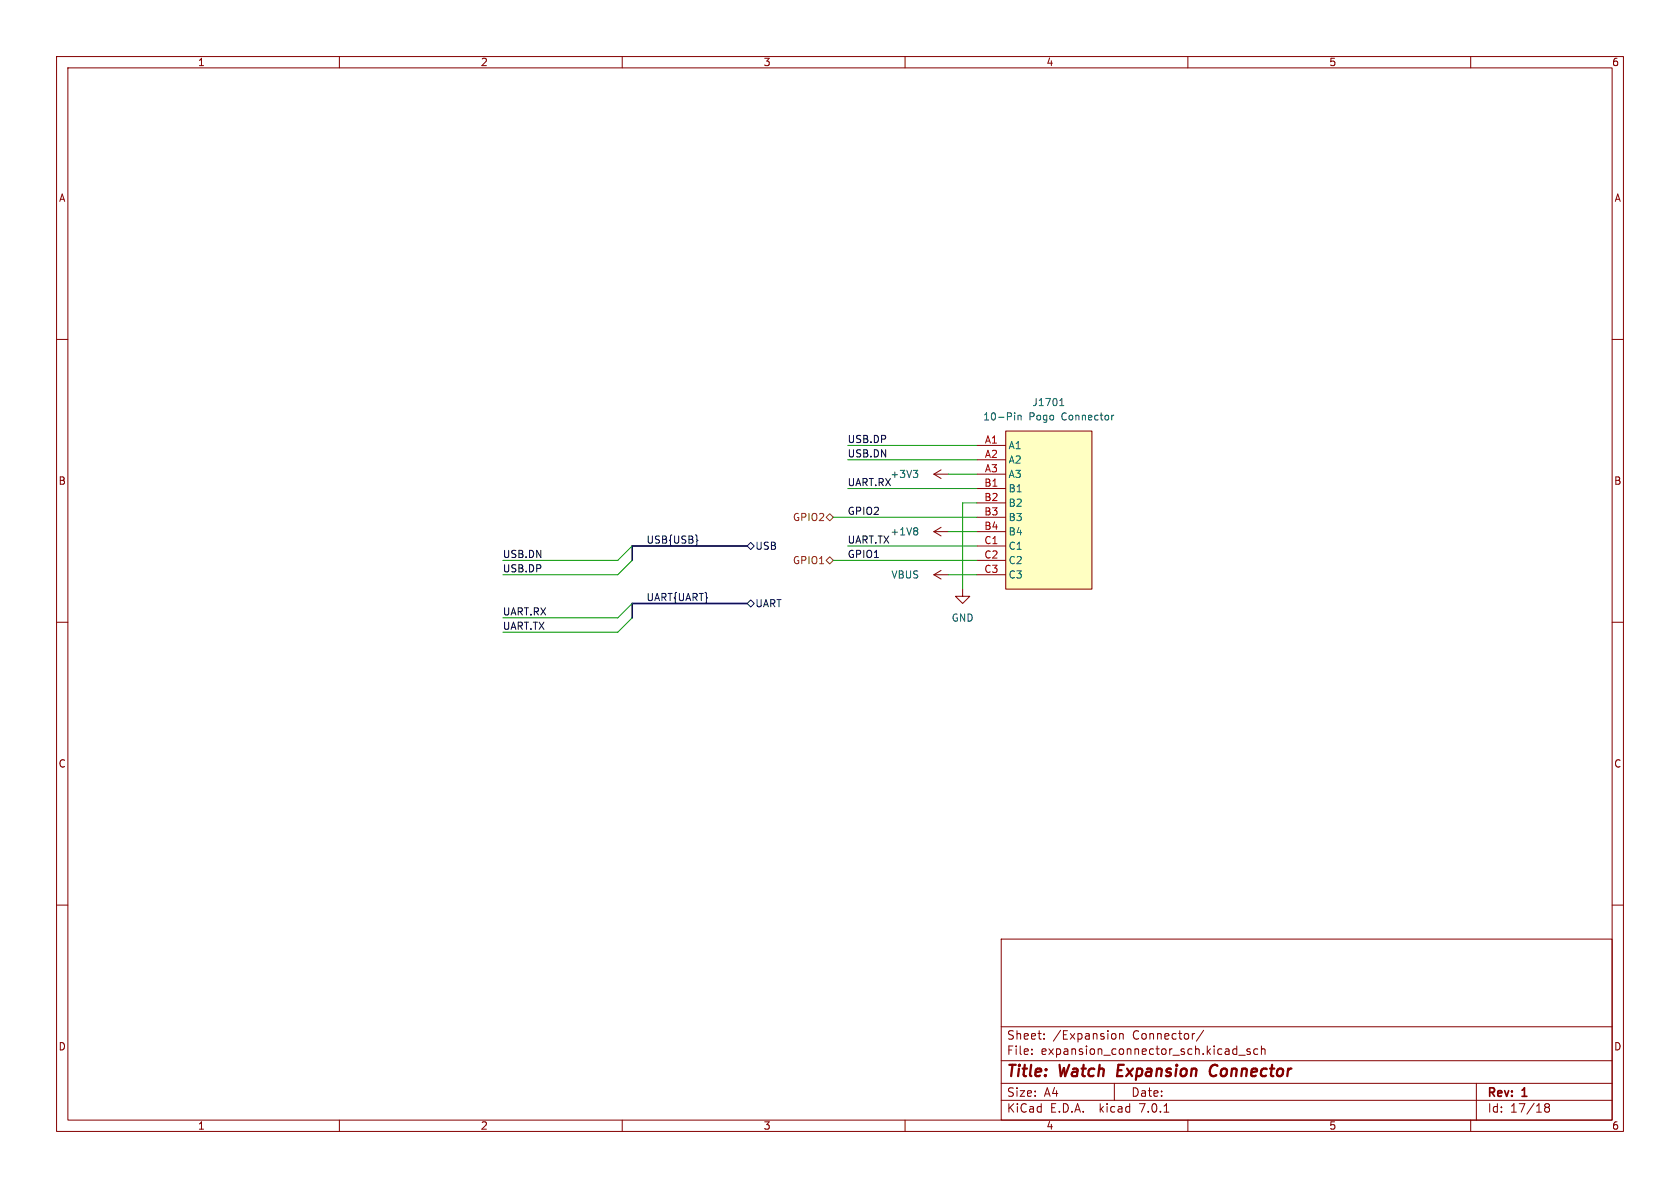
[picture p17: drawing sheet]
<svg xmlns="http://www.w3.org/2000/svg" width="297mm" height="210mm" viewBox="0 0 297 210" stroke-linecap="round" stroke-linejoin="round" font-family="sans-serif">
<defs><g id="words">
<g font-size="2.8" fill="#840000">
<text x="178" y="190.8">Title:</text>
<text x="187.4" y="190.8">Watch</text>
<text x="198.2" y="190.8">Expansion</text>
<text x="215.2" y="190.8">Connector</text>
</g>
<g font-size="2.1" fill="#840000">
<text x="178" y="183.9">Sheet:</text>
<text x="186.2" y="183.9">/Expansion</text>
<text x="200.2" y="183.9">Connector/</text>
<text x="178" y="186.6">File:</text>
<text x="184" y="186.6">expansion_connector_sch.kicad_sch</text>
<text x="178" y="196.8">KiCad</text>
<text x="178" y="194">Size:</text>
<text x="184.6" y="194">A4</text>
<text x="185.7" y="196.8">E.D.A.</text>
<text x="194.4" y="196.8">kicad</text>
<text x="200" y="194">Date:</text>
<text x="201.5" y="196.8">7.0.1</text>
<text x="263" y="194.2">Rev:</text>
<text x="263" y="196.8">Id:</text>
<text x="267" y="196.8">17/18</text>
<text x="269.2" y="194.2">1</text>
</g>
<g font-size="1.8" fill="#840000">
<text x="35" y="11.8">1</text>
<text x="85" y="11.8">2</text>
<text x="135" y="11.8">3</text>
<text x="185" y="11.8">4</text>
<text x="235" y="11.8">5</text>
<text x="285" y="11.8">6</text>
<text x="10.4" y="35.8">A</text>
<text x="285.4" y="35.8">A</text>
<text x="10.3" y="85.8">B</text>
<text x="285.3" y="85.8">B</text>
<text x="10.3" y="135.8">C</text>
<text x="285.3" y="135.8">C</text>
<text x="10.3" y="185.8">D</text>
<text x="285.3" y="185.8">D</text>
<text x="35" y="199.8">1</text>
<text x="85" y="199.8">2</text>
<text x="135" y="199.8">3</text>
<text x="185" y="199.8">4</text>
<text x="235" y="199.8">5</text>
<text x="285" y="199.8">6</text>
</g>
<g font-size="1.8" fill="#006464">
<text x="182.5" y="71.9">J1701</text>
<text x="173.7" y="74.5">10-Pin</text>
<text x="181.9" y="74.5">Pogo</text>
<text x="187.7" y="74.5">Connector</text>
<text x="178.3" y="79.6">A1</text>
<text x="178.3" y="82.1">A2</text>
<text x="157.3" y="84.6">+3V3</text>
<text x="178.3" y="84.6">A3</text>
<text x="178.3" y="87.2">B1</text>
<text x="178.3" y="89.7">B2</text>
<text x="157.3" y="94.8">+1V8</text>
<text x="178.3" y="92.3">B3</text>
<text x="178.3" y="94.8">B4</text>
<text x="178.3" y="97.3">C1</text>
<text x="178.3" y="99.9">C2</text>
<text x="157.5" y="102.4">VBUS</text>
<text x="178.3" y="102.4">C3</text>
<text x="168.2" y="110">GND</text>
</g>
<g font-size="1.8" fill="#0f0f0f">
<text x="149.9" y="78.4">USB.DP</text>
<text x="149.9" y="80.9">USB.DN</text>
<text x="149.9" y="86">UART.RX</text>
<text x="149.9" y="91.1">GPIO2</text>
<text x="88.9" y="101.3">USB.DP</text>
<text x="88.9" y="98.7">USB.DN</text>
<text x="149.9" y="98.7">GPIO1</text>
<text x="149.9" y="96.2">UART.TX</text>
<text x="88.9" y="111.4">UART.TX</text>
<text x="88.9" y="108.9">UART.RX</text>
</g>
<g font-size="1.8" fill="#a90000">
<text x="174" y="78.5">A1</text>
<text x="174" y="81">A2</text>
<text x="174" y="83.6">A3</text>
<text x="174" y="86.1">B1</text>
<text x="174" y="88.6">B2</text>
<text x="174" y="91.2">B3</text>
<text x="174" y="93.7">B4</text>
<text x="174" y="96.3">C1</text>
<text x="174" y="98.8">C2</text>
<text x="174" y="101.3">C3</text>
</g>
<g font-size="1.8" fill="#725600">
<text x="140" y="92.3">GPIO2</text>
<text x="140" y="99.9">GPIO1</text>
</g>
<g font-size="1.8" fill="#000084">
<text x="114.3" y="96.2">USB{USB}</text>
<text x="133.5" y="97.3">USB</text>
<text x="114.3" y="106.3">UART{UART}</text>
<text x="133.5" y="107.5">UART</text>
</g>
</g></defs>
<g fill="none" stroke="#840000" stroke-width=".18">
<path d="M10 10h277v190h-277zM12 12h273v186h-273zM60 10v2M110 10v2M160 10v2M210 10v2M260 10v2M10 60h2M285 60h2M172.7 78.7h5.1M177.8 76.2h15.2v27.9h-15.2zM165.1 83.8l1.3 .8"/>
<path d="M165.1 83.8h2.5M165.1 94h2.5M165.1 94l1.3 .7M166.4 83.1l-1.3 .7M166.4 93.2l-1.3 .8M172.7 83.8h5.1M172.7 81.3h5.1M172.7 86.4h5.1M172.7 88.9h5.1M172.7 91.4h5.1M172.7 94h5.1M172.7 96.5h5.1"/>
<path d="M172.7 99.1h5.1M10 110h2M165.1 101.6l1.3 .8M165.1 101.6h2.5M166.4 100.8l-1.3 .8M170.2 104.1v1.3h1.2l-1.2 1.3-1.3-1.3h1.3M172.7 101.6h5.1M285 110h2M10 160h2M285 160h2M177 166h108v32h-108zM60 198v2"/>
<path d="M110 198v2M160 198v2M177 194.5h108M177 191.5h108M177 187.5h108M177 181.5h108M182.4 186.3v.1M182.4 185.5v.1M184.6 183.6v.1M184.6 182.8v.1M197 182.7l.3 .3v.4l-.3 .3M197 191.5v3"/>
<path d="M197.9 182.8l.2-.1 .4 .1 .1 .9M197.9 182.7v1M205.8 196.6h.8M210 198v2M212.8 182.1l-1.3 2M219 186.5h1.1M221 185.5l-.4-.1-.2 .2 .1 .2 .5 .2v.3h-.6M222.4 185.5l-.5-.1-.3 .3v.4l.2 .2h.6M223 185.5l.2-.1 .4 .1v.9M223 184.9v1.5M260 198v2M261 191.5v6.5"/>
<path d="M273.4 195.7l-.3 .3v.5l.3 .1 .4-.1 .1-.2v-.4l-.3-.2M273.4 195.7l-.3-.2 .3-.4 .4 .1 .1 .2-.3 .3M273.4 195.7h.2"/>
</g>
<path d="M214.7 188.2a1.2 1.2 0 0 0-.5 1.9l.4 .1" fill="none" stroke="#840000" stroke-width=".4"/>
<path d="M179.4 73v.1M179.4 73.4v.8M180 73.4v.8M180 73.5l.2-.1 .3 .1v.7M187.4 71.7h.7M187.5 70.7l.2-.3v1.3M196.5 73.4v.8M196.9 73.4l-.4 .2M161.5 83.1h.7l-.4 .5M162 83.6l.2 .3v.3l-.2 .2M162 93.3l.2 .2-.2 .3 .2 .3v.2l-.2 .3" fill="none" stroke="#006464" stroke-width=".18"/>
<path d="M177.8 76.2h15.2v27.9h-15.2z" fill="#ffffc2" stroke="#ffffc2" stroke-width=".18"/>
<path d="M123.3 95.5h.1l-.1 .1M132.1 96.5l.6-.6 .6 .6-.6 .7zM132.1 106.7l.6-.7 .6 .7-.6 .6z" fill="none" stroke="#000084" stroke-width=".18"/>
<path d="M146 91.4l.7-.6 .6 .6-.6 .7zM146 99.1l.7-.7 .6 .7-.6 .6z" fill="none" stroke="#725600" stroke-width=".18"/>
<path d="M132.1 96.5h-20.3v2.6M132.1 106.7h-20.3v2.5" fill="none" stroke="#000084" stroke-width=".3"/>
<g fill="none" stroke="#009600" stroke-width=".18">
<path d="M149.9 78.7h22.8M111.8 99.1l-2.6 2.5h-20.3M111.8 96.5l-2.6 2.6h-20.3M147.3 91.4h25.4M147.3 99.1h25.4M149.9 81.3h22.8M149.9 96.5h22.8M149.9 86.4h22.8M167.6 83.8h5.1M167.6 94h5.1M172.7 88.9h-2.5v15.2M111.8 109.2l-2.6 2.6h-20.3"/>
<path d="M111.8 106.7l-2.6 2.5h-20.3M167.6 101.6h5.1"/>
</g>
<use href="#words"/>
</svg>
